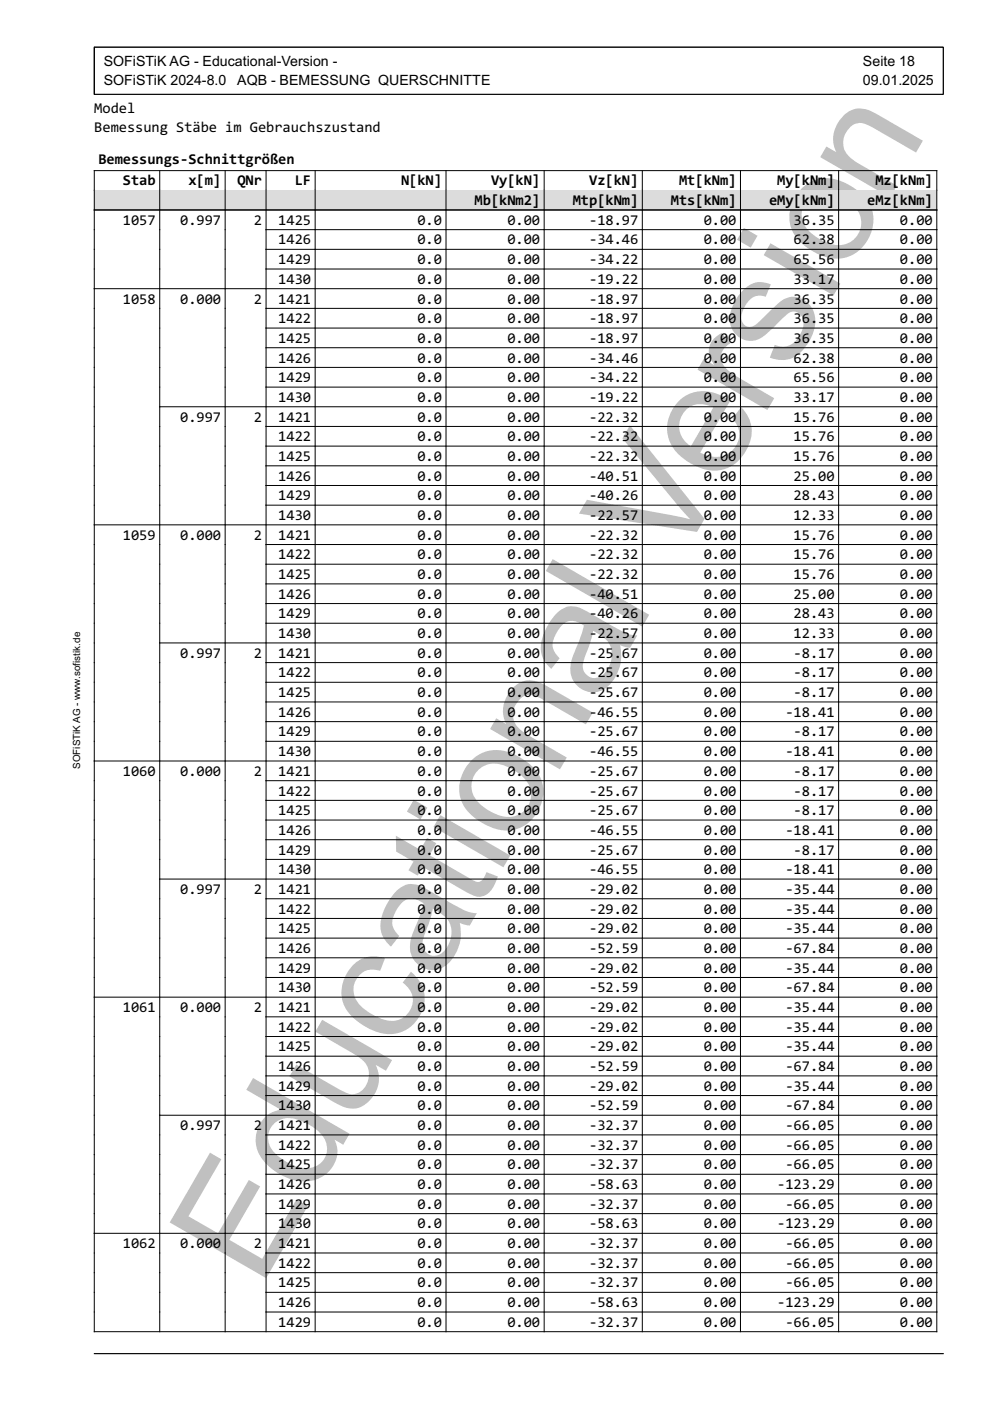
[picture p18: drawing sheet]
<svg xmlns="http://www.w3.org/2000/svg" width="210mm" height="297mm" viewBox="0 0 210 297" stroke-linecap="round" stroke-linejoin="round" font-family="sans-serif">
<defs><g id="words">
<text font-size="33" fill="#c0c0c0" x="55.1" y="273.3" transform="rotate(-60 55.1 273.3)">Educational Version</text>
<g font-size="3.2">
<text x="20" y="24">Model</text>
<text x="20" y="28">Bemessung Stäbe im Gebrauchszustand</text>
<text x="20.9" y="34.7">Bemessungs-Schnittgrößen</text>
<text x="26.1" y="39.3">Stab</text>
<text x="39.9" y="39.3">x[m]</text>
<text x="50.3" y="39.3">QNr</text>
<text x="62.5" y="39.3">LF</text>
<text x="85" y="39.3">N[kN]</text>
<text x="104.1" y="39.3">Vy[kN]</text>
<text x="124.9" y="39.3">Vz[kN]</text>
<text x="144" y="39.3">Mt[kNm]</text>
<text x="164.8" y="39.3">My[kNm]</text>
<text x="185.6" y="39.3">Mz[kNm]</text>
<text x="26.1" y="47.7">1057</text>
<text x="38.2" y="47.7">0.997</text>
<text x="53.8" y="47.7">2</text>
<text x="59" y="47.7">1425</text>
<text x="88.5" y="47.7">0.0</text>
<text x="100.6" y="43.5">Mb[kNm2]</text>
<text x="107.6" y="47.7">0.00</text>
<text x="121.4" y="43.5">Mtp[kNm]</text>
<text x="124.9" y="47.7">-18.97</text>
<text x="142.3" y="43.5">Mts[kNm]</text>
<text x="149.2" y="47.7">0.00</text>
<text x="163.1" y="43.5">eMy[kNm]</text>
<text x="168.3" y="47.7">36.35</text>
<text x="183.9" y="43.5">eMz[kNm]</text>
<text x="190.8" y="47.7">0.00</text>
<text x="59" y="51.8">1426</text>
<text x="88.5" y="51.8">0.0</text>
<text x="107.6" y="51.8">0.00</text>
<text x="124.9" y="51.8">-34.46</text>
<text x="149.2" y="51.8">0.00</text>
<text x="168.3" y="51.8">62.38</text>
<text x="190.8" y="51.8">0.00</text>
<text x="59" y="56">1429</text>
<text x="88.5" y="56">0.0</text>
<text x="107.6" y="56">0.00</text>
<text x="124.9" y="56">-34.22</text>
<text x="149.2" y="56">0.00</text>
<text x="168.3" y="56">65.56</text>
<text x="190.8" y="56">0.00</text>
<text x="26.1" y="64.4">1058</text>
<text x="38.2" y="64.4">0.000</text>
<text x="53.8" y="64.4">2</text>
<text x="59" y="60.2">1430</text>
<text x="59" y="64.4">1421</text>
<text x="88.5" y="60.2">0.0</text>
<text x="88.5" y="64.4">0.0</text>
<text x="107.6" y="60.2">0.00</text>
<text x="107.6" y="64.4">0.00</text>
<text x="124.9" y="60.2">-19.22</text>
<text x="124.9" y="64.4">-18.97</text>
<text x="149.2" y="60.2">0.00</text>
<text x="149.2" y="64.4">0.00</text>
<text x="168.3" y="60.2">33.17</text>
<text x="168.3" y="64.4">36.35</text>
<text x="190.8" y="60.2">0.00</text>
<text x="190.8" y="64.4">0.00</text>
<text x="59" y="68.5">1422</text>
<text x="88.5" y="68.5">0.0</text>
<text x="107.6" y="68.5">0.00</text>
<text x="124.9" y="68.5">-18.97</text>
<text x="149.2" y="68.5">0.00</text>
<text x="168.3" y="68.5">36.35</text>
<text x="190.8" y="68.5">0.00</text>
<text x="59" y="72.7">1425</text>
<text x="59" y="76.9">1426</text>
<text x="88.5" y="72.7">0.0</text>
<text x="88.5" y="76.9">0.0</text>
<text x="107.6" y="72.7">0.00</text>
<text x="107.6" y="76.9">0.00</text>
<text x="124.9" y="72.7">-18.97</text>
<text x="124.9" y="76.9">-34.46</text>
<text x="149.2" y="72.7">0.00</text>
<text x="149.2" y="76.9">0.00</text>
<text x="168.3" y="72.7">36.35</text>
<text x="168.3" y="76.9">62.38</text>
<text x="190.8" y="72.7">0.00</text>
<text x="190.8" y="76.9">0.00</text>
<text x="59" y="81">1429</text>
<text x="88.5" y="81">0.0</text>
<text x="107.6" y="81">0.00</text>
<text x="124.9" y="81">-34.22</text>
<text x="149.2" y="81">0.00</text>
<text x="168.3" y="81">65.56</text>
<text x="190.8" y="81">0.00</text>
<text x="38.2" y="89.4">0.997</text>
<text x="53.8" y="89.4">2</text>
<text x="59" y="85.2">1430</text>
<text x="59" y="89.4">1421</text>
<text x="88.5" y="85.2">0.0</text>
<text x="88.5" y="89.4">0.0</text>
<text x="107.6" y="85.2">0.00</text>
<text x="107.6" y="89.4">0.00</text>
<text x="124.9" y="85.2">-19.22</text>
<text x="124.9" y="89.4">-22.32</text>
<text x="149.2" y="85.2">0.00</text>
<text x="149.2" y="89.4">0.00</text>
<text x="168.3" y="85.2">33.17</text>
<text x="168.3" y="89.4">15.76</text>
<text x="190.8" y="85.2">0.00</text>
<text x="190.8" y="89.4">0.00</text>
<text x="59" y="93.6">1422</text>
<text x="88.5" y="93.6">0.0</text>
<text x="107.6" y="93.6">0.00</text>
<text x="124.9" y="93.6">-22.32</text>
<text x="149.2" y="93.6">0.00</text>
<text x="168.3" y="93.6">15.76</text>
<text x="190.8" y="93.6">0.00</text>
<text x="59" y="97.7">1425</text>
<text x="59" y="101.9">1426</text>
<text x="88.5" y="97.7">0.0</text>
<text x="88.5" y="101.9">0.0</text>
<text x="107.6" y="97.7">0.00</text>
<text x="107.6" y="101.9">0.00</text>
<text x="124.9" y="97.7">-22.32</text>
<text x="124.9" y="101.9">-40.51</text>
<text x="149.2" y="97.7">0.00</text>
<text x="149.2" y="101.9">0.00</text>
<text x="168.3" y="97.7">15.76</text>
<text x="168.3" y="101.9">25.00</text>
<text x="190.8" y="97.7">0.00</text>
<text x="190.8" y="101.9">0.00</text>
<text x="59" y="106.1">1429</text>
<text x="88.5" y="106.1">0.0</text>
<text x="107.6" y="106.1">0.00</text>
<text x="124.9" y="106.1">-40.26</text>
<text x="149.2" y="106.1">0.00</text>
<text x="168.3" y="106.1">28.43</text>
<text x="190.8" y="106.1">0.00</text>
<text x="59" y="110.3">1430</text>
<text x="88.5" y="110.3">0.0</text>
<text x="107.6" y="110.3">0.00</text>
<text x="124.9" y="110.3">-22.57</text>
<text x="149.2" y="110.3">0.00</text>
<text x="168.3" y="110.3">12.33</text>
<text x="190.8" y="110.3">0.00</text>
<text x="26.1" y="114.4">1059</text>
<text x="38.2" y="114.4">0.000</text>
<text x="53.8" y="114.4">2</text>
<text x="59" y="114.4">1421</text>
<text x="59" y="118.6">1422</text>
<text x="88.5" y="114.4">0.0</text>
<text x="88.5" y="118.6">0.0</text>
<text x="107.6" y="114.4">0.00</text>
<text x="107.6" y="118.6">0.00</text>
<text x="124.9" y="114.4">-22.32</text>
<text x="124.9" y="118.6">-22.32</text>
<text x="149.2" y="114.4">0.00</text>
<text x="149.2" y="118.6">0.00</text>
<text x="168.3" y="114.4">15.76</text>
<text x="168.3" y="118.6">15.76</text>
<text x="190.8" y="114.4">0.00</text>
<text x="190.8" y="118.6">0.00</text>
<text x="59" y="122.8">1425</text>
<text x="88.5" y="122.8">0.0</text>
<text x="107.6" y="122.8">0.00</text>
<text x="124.9" y="122.8">-22.32</text>
<text x="149.2" y="122.8">0.00</text>
<text x="168.3" y="122.8">15.76</text>
<text x="190.8" y="122.8">0.00</text>
<text x="59" y="126.9">1426</text>
<text x="59" y="131.1">1429</text>
<text x="88.5" y="126.9">0.0</text>
<text x="88.5" y="131.1">0.0</text>
<text x="107.6" y="126.9">0.00</text>
<text x="107.6" y="131.1">0.00</text>
<text x="124.9" y="126.9">-40.51</text>
<text x="124.9" y="131.1">-40.26</text>
<text x="149.2" y="126.9">0.00</text>
<text x="149.2" y="131.1">0.00</text>
<text x="168.3" y="126.9">25.00</text>
<text x="168.3" y="131.1">28.43</text>
<text x="190.8" y="126.9">0.00</text>
<text x="190.8" y="131.1">0.00</text>
<text x="59" y="135.3">1430</text>
<text x="88.5" y="135.3">0.0</text>
<text x="107.6" y="135.3">0.00</text>
<text x="124.9" y="135.3">-22.57</text>
<text x="149.2" y="135.3">0.00</text>
<text x="168.3" y="135.3">12.33</text>
<text x="190.8" y="135.3">0.00</text>
<text x="38.2" y="139.5">0.997</text>
<text x="53.8" y="139.5">2</text>
<text x="59" y="139.5">1421</text>
<text x="59" y="143.6">1422</text>
<text x="88.5" y="139.5">0.0</text>
<text x="88.5" y="143.6">0.0</text>
<text x="107.6" y="139.5">0.00</text>
<text x="107.6" y="143.6">0.00</text>
<text x="124.9" y="139.5">-25.67</text>
<text x="124.9" y="143.6">-25.67</text>
<text x="149.2" y="139.5">0.00</text>
<text x="149.2" y="143.6">0.00</text>
<text x="168.3" y="139.5">-8.17</text>
<text x="168.3" y="143.6">-8.17</text>
<text x="190.8" y="139.5">0.00</text>
<text x="190.8" y="143.6">0.00</text>
<text x="59" y="147.8">1425</text>
<text x="88.5" y="147.8">0.0</text>
<text x="107.6" y="147.8">0.00</text>
<text x="124.9" y="147.8">-25.67</text>
<text x="149.2" y="147.8">0.00</text>
<text x="168.3" y="147.8">-8.17</text>
<text x="190.8" y="147.8">0.00</text>
<text x="59" y="152">1426</text>
<text x="88.5" y="152">0.0</text>
<text x="107.6" y="152">0.00</text>
<text x="124.9" y="152">-46.55</text>
<text x="149.2" y="152">0.00</text>
<text x="166.5" y="152">-18.41</text>
<text x="190.8" y="152">0.00</text>
<text x="59" y="156.1">1429</text>
<text x="59" y="160.3">1430</text>
<text x="88.5" y="156.1">0.0</text>
<text x="88.5" y="160.3">0.0</text>
<text x="107.6" y="156.1">0.00</text>
<text x="107.6" y="160.3">0.00</text>
<text x="124.9" y="156.1">-25.67</text>
<text x="124.9" y="160.3">-46.55</text>
<text x="149.2" y="156.1">0.00</text>
<text x="149.2" y="160.3">0.00</text>
<text x="166.5" y="160.3">-18.41</text>
<text x="168.3" y="156.1">-8.17</text>
<text x="190.8" y="156.1">0.00</text>
<text x="190.8" y="160.3">0.00</text>
<text x="26.1" y="164.5">1060</text>
<text x="38.2" y="164.5">0.000</text>
<text x="53.8" y="164.5">2</text>
<text x="59" y="164.5">1421</text>
<text x="88.5" y="164.5">0.0</text>
<text x="107.6" y="164.5">0.00</text>
<text x="124.9" y="164.5">-25.67</text>
<text x="149.2" y="164.5">0.00</text>
<text x="168.3" y="164.5">-8.17</text>
<text x="190.8" y="164.5">0.00</text>
<text x="59" y="168.7">1422</text>
<text x="59" y="172.8">1425</text>
<text x="88.5" y="168.7">0.0</text>
<text x="88.5" y="172.8">0.0</text>
<text x="107.6" y="168.7">0.00</text>
<text x="107.6" y="172.8">0.00</text>
<text x="124.9" y="168.7">-25.67</text>
<text x="124.9" y="172.8">-25.67</text>
<text x="149.2" y="168.7">0.00</text>
<text x="149.2" y="172.8">0.00</text>
<text x="168.3" y="168.7">-8.17</text>
<text x="168.3" y="172.8">-8.17</text>
<text x="190.8" y="168.7">0.00</text>
<text x="190.8" y="172.8">0.00</text>
<text x="59" y="177">1426</text>
<text x="88.5" y="177">0.0</text>
<text x="107.6" y="177">0.00</text>
<text x="124.9" y="177">-46.55</text>
<text x="149.2" y="177">0.00</text>
<text x="166.5" y="177">-18.41</text>
<text x="190.8" y="177">0.00</text>
<text x="59" y="181.2">1429</text>
<text x="59" y="185.4">1430</text>
<text x="88.5" y="181.2">0.0</text>
<text x="88.5" y="185.4">0.0</text>
<text x="107.6" y="181.2">0.00</text>
<text x="107.6" y="185.4">0.00</text>
<text x="124.9" y="181.2">-25.67</text>
<text x="124.9" y="185.4">-46.55</text>
<text x="149.2" y="181.2">0.00</text>
<text x="149.2" y="185.4">0.00</text>
<text x="166.5" y="185.4">-18.41</text>
<text x="168.3" y="181.2">-8.17</text>
<text x="190.8" y="181.2">0.00</text>
<text x="190.8" y="185.4">0.00</text>
<text x="38.2" y="189.5">0.997</text>
<text x="53.8" y="189.5">2</text>
<text x="59" y="189.5">1421</text>
<text x="88.5" y="189.5">0.0</text>
<text x="107.6" y="189.5">0.00</text>
<text x="124.9" y="189.5">-29.02</text>
<text x="149.2" y="189.5">0.00</text>
<text x="166.5" y="189.5">-35.44</text>
<text x="190.8" y="189.5">0.00</text>
<text x="59" y="193.7">1422</text>
<text x="59" y="197.9">1425</text>
<text x="88.5" y="193.7">0.0</text>
<text x="88.5" y="197.9">0.0</text>
<text x="107.6" y="193.7">0.00</text>
<text x="107.6" y="197.9">0.00</text>
<text x="124.9" y="193.7">-29.02</text>
<text x="124.9" y="197.9">-29.02</text>
<text x="149.2" y="193.7">0.00</text>
<text x="149.2" y="197.9">0.00</text>
<text x="166.5" y="193.7">-35.44</text>
<text x="166.5" y="197.9">-35.44</text>
<text x="190.8" y="193.7">0.00</text>
<text x="190.8" y="197.9">0.00</text>
<text x="59" y="202">1426</text>
<text x="88.5" y="202">0.0</text>
<text x="107.6" y="202">0.00</text>
<text x="124.9" y="202">-52.59</text>
<text x="149.2" y="202">0.00</text>
<text x="166.5" y="202">-67.84</text>
<text x="190.8" y="202">0.00</text>
<text x="59" y="206.2">1429</text>
<text x="88.5" y="206.2">0.0</text>
<text x="107.6" y="206.2">0.00</text>
<text x="124.9" y="206.2">-29.02</text>
<text x="149.2" y="206.2">0.00</text>
<text x="166.5" y="206.2">-35.44</text>
<text x="190.8" y="206.2">0.00</text>
<text x="26.1" y="214.6">1061</text>
<text x="38.2" y="214.6">0.000</text>
<text x="53.8" y="214.6">2</text>
<text x="59" y="210.4">1430</text>
<text x="59" y="214.6">1421</text>
<text x="88.5" y="210.4">0.0</text>
<text x="88.5" y="214.6">0.0</text>
<text x="107.6" y="210.4">0.00</text>
<text x="107.6" y="214.6">0.00</text>
<text x="124.9" y="210.4">-52.59</text>
<text x="124.9" y="214.6">-29.02</text>
<text x="149.2" y="210.4">0.00</text>
<text x="149.2" y="214.6">0.00</text>
<text x="166.5" y="210.4">-67.84</text>
<text x="166.5" y="214.6">-35.44</text>
<text x="190.8" y="210.4">0.00</text>
<text x="190.8" y="214.6">0.00</text>
<text x="59" y="218.7">1422</text>
<text x="88.5" y="218.7">0.0</text>
<text x="107.6" y="218.7">0.00</text>
<text x="124.9" y="218.7">-29.02</text>
<text x="149.2" y="218.7">0.00</text>
<text x="166.5" y="218.7">-35.44</text>
<text x="190.8" y="218.7">0.00</text>
<text x="59" y="222.9">1425</text>
<text x="59" y="227.1">1426</text>
<text x="88.5" y="222.9">0.0</text>
<text x="88.5" y="227.1">0.0</text>
<text x="107.6" y="222.9">0.00</text>
<text x="107.6" y="227.1">0.00</text>
<text x="124.9" y="222.9">-29.02</text>
<text x="124.9" y="227.1">-52.59</text>
<text x="149.2" y="222.9">0.00</text>
<text x="149.2" y="227.1">0.00</text>
<text x="166.5" y="222.9">-35.44</text>
<text x="166.5" y="227.1">-67.84</text>
<text x="190.8" y="222.9">0.00</text>
<text x="190.8" y="227.1">0.00</text>
<text x="59" y="231.2">1429</text>
<text x="88.5" y="231.2">0.0</text>
<text x="107.6" y="231.2">0.00</text>
<text x="124.9" y="231.2">-29.02</text>
<text x="149.2" y="231.2">0.00</text>
<text x="166.5" y="231.2">-35.44</text>
<text x="190.8" y="231.2">0.00</text>
<text x="38.2" y="239.6">0.997</text>
<text x="53.8" y="239.6">2</text>
<text x="59" y="235.4">1430</text>
<text x="59" y="239.6">1421</text>
<text x="88.5" y="235.4">0.0</text>
<text x="88.5" y="239.6">0.0</text>
<text x="107.6" y="235.4">0.00</text>
<text x="107.6" y="239.6">0.00</text>
<text x="124.9" y="235.4">-52.59</text>
<text x="124.9" y="239.6">-32.37</text>
<text x="149.2" y="235.4">0.00</text>
<text x="149.2" y="239.6">0.00</text>
<text x="166.5" y="235.4">-67.84</text>
<text x="166.5" y="239.6">-66.05</text>
<text x="190.8" y="235.4">0.00</text>
<text x="190.8" y="239.6">0.00</text>
<text x="59" y="243.8">1422</text>
<text x="88.5" y="243.8">0.0</text>
<text x="107.6" y="243.8">0.00</text>
<text x="124.9" y="243.8">-32.37</text>
<text x="149.2" y="243.8">0.00</text>
<text x="166.5" y="243.8">-66.05</text>
<text x="190.8" y="243.8">0.00</text>
<text x="59" y="247.9">1425</text>
<text x="88.5" y="247.9">0.0</text>
<text x="107.6" y="247.9">0.00</text>
<text x="124.9" y="247.9">-32.37</text>
<text x="149.2" y="247.9">0.00</text>
<text x="166.5" y="247.9">-66.05</text>
<text x="190.8" y="247.9">0.00</text>
<text x="59" y="252.1">1426</text>
<text x="59" y="256.3">1429</text>
<text x="88.5" y="252.1">0.0</text>
<text x="88.5" y="256.3">0.0</text>
<text x="107.6" y="252.1">0.00</text>
<text x="107.6" y="256.3">0.00</text>
<text x="124.9" y="252.1">-58.63</text>
<text x="124.9" y="256.3">-32.37</text>
<text x="149.2" y="252.1">0.00</text>
<text x="149.2" y="256.3">0.00</text>
<text x="164.8" y="252.1">-123.29</text>
<text x="166.5" y="256.3">-66.05</text>
<text x="190.8" y="252.1">0.00</text>
<text x="190.8" y="256.3">0.00</text>
<text x="59" y="260.5">1430</text>
<text x="88.5" y="260.5">0.0</text>
<text x="107.6" y="260.5">0.00</text>
<text x="124.9" y="260.5">-58.63</text>
<text x="149.2" y="260.5">0.00</text>
<text x="164.8" y="260.5">-123.29</text>
<text x="190.8" y="260.5">0.00</text>
<text x="26.1" y="264.6">1062</text>
<text x="38.2" y="264.6">0.000</text>
<text x="53.8" y="264.6">2</text>
<text x="59" y="264.6">1421</text>
<text x="59" y="268.8">1422</text>
<text x="88.5" y="264.6">0.0</text>
<text x="88.5" y="268.8">0.0</text>
<text x="107.6" y="264.6">0.00</text>
<text x="107.6" y="268.8">0.00</text>
<text x="124.9" y="264.6">-32.37</text>
<text x="124.9" y="268.8">-32.37</text>
<text x="149.2" y="264.6">0.00</text>
<text x="149.2" y="268.8">0.00</text>
<text x="166.5" y="264.6">-66.05</text>
<text x="166.5" y="268.8">-66.05</text>
<text x="190.8" y="264.6">0.00</text>
<text x="190.8" y="268.8">0.00</text>
<text x="59" y="273">1425</text>
<text x="88.5" y="273">0.0</text>
<text x="107.6" y="273">0.00</text>
<text x="124.9" y="273">-32.37</text>
<text x="149.2" y="273">0.00</text>
<text x="166.5" y="273">-66.05</text>
<text x="190.8" y="273">0.00</text>
<text x="59" y="277.1">1426</text>
<text x="59" y="281.3">1429</text>
<text x="88.5" y="277.1">0.0</text>
<text x="88.5" y="281.3">0.0</text>
<text x="107.6" y="277.1">0.00</text>
<text x="107.6" y="281.3">0.00</text>
<text x="124.9" y="277.1">-58.63</text>
<text x="124.9" y="281.3">-32.37</text>
<text x="149.2" y="277.1">0.00</text>
<text x="149.2" y="281.3">0.00</text>
<text x="164.8" y="277.1">-123.29</text>
<text x="166.5" y="281.3">-66.05</text>
<text x="190.8" y="277.1">0.00</text>
<text x="190.8" y="281.3">0.00</text>
</g>
<g font-size="3">
<text x="22" y="14">SOFiSTiK AG - Educational-Version -</text>
<text x="22" y="18">SOFiSTiK 2024-8.0</text>
<text x="50.3" y="18">AQB - BEMESSUNG QUERSCHNITTE</text>
<text x="183" y="14">Seite 18</text>
<text x="183" y="18">09.01.2025</text>
</g>
<text font-size="2.1" x="17" y="163" transform="rotate(-90 17 163)">SOFiSTiK AG - www.sofistik.de</text>
</g></defs>
<path d="M20 10h180v10h-180zM33.9 36.2v4.1M47.7 36.2v4.1M56.4 36.2v4.1M66.8 36.2v4.1M94.6 36.2v4.1M115.4 36.2v4.1M136.2 36.2v4.1M157 36.2v4.1M177.8 36.2v4.1M20 40.3v-4.1h178.6v4.1M20 287h180" fill="none" stroke="#000" stroke-width=".21"/>
<path d="M20 40.3h178.6v4.2h-178.6z" fill="#dcdcdc"/>
<g fill="none" stroke="#000" stroke-width=".21">
<path d="M20 40.3v242h178.6v-242M20 44.5h178.6M33.9 40.3v242M47.7 40.3v242M56.4 40.3v242M56.4 48.7h142.2M56.4 52.9h142.2M56.4 57h142.2M66.8 40.3v242M94.6 40.3v242M115.4 40.3v242M136.2 40.3v242"/>
<path d="M157 40.3v242M177.8 40.3v242M20 61.2h178.6M56.4 65.4h142.2M56.4 69.6h142.2M56.4 73.7h142.2M56.4 77.9h142.2M33.9 86.2h164.7M56.4 82.1h142.2M56.4 90.4h142.2M56.4 94.6h142.2M56.4 98.8h142.2"/>
<path d="M20 111.3h178.6M56.4 102.9h142.2M56.4 107.1h142.2M56.4 115.5h142.2M56.4 119.6h142.2M33.9 136.3h164.7M56.4 123.8h142.2M56.4 128h142.2M56.4 132.1h142.2M56.4 140.5h142.2M56.4 144.7h142.2M56.4 148.8h142.2"/>
<path d="M56.4 153h142.2M56.4 157.2h142.2M20 161.3h178.6M56.4 165.5h142.2M56.4 169.7h142.2M56.4 173.9h142.2M56.4 178h142.2M33.9 186.4h164.7M56.4 182.2h142.2M56.4 190.6h142.2M56.4 194.7h142.2M56.4 198.9h142.2"/>
<path d="M20 211.4h178.6M56.4 203.1h142.2M56.4 207.2h142.2M56.4 215.6h142.2M56.4 219.8h142.2M33.9 236.4h164.7M56.4 223.9h142.2M56.4 228.1h142.2M56.4 232.3h142.2M56.4 240.6h142.2M56.4 244.8h142.2M56.4 249h142.2"/>
<path d="M56.4 253.1h142.2M56.4 257.3h142.2M20 261.5h178.6M56.4 265.7h142.2M56.4 269.8h142.2M56.4 274h142.2M56.4 278.2h142.2"/>
</g>
<use href="#words"/>
</svg>
